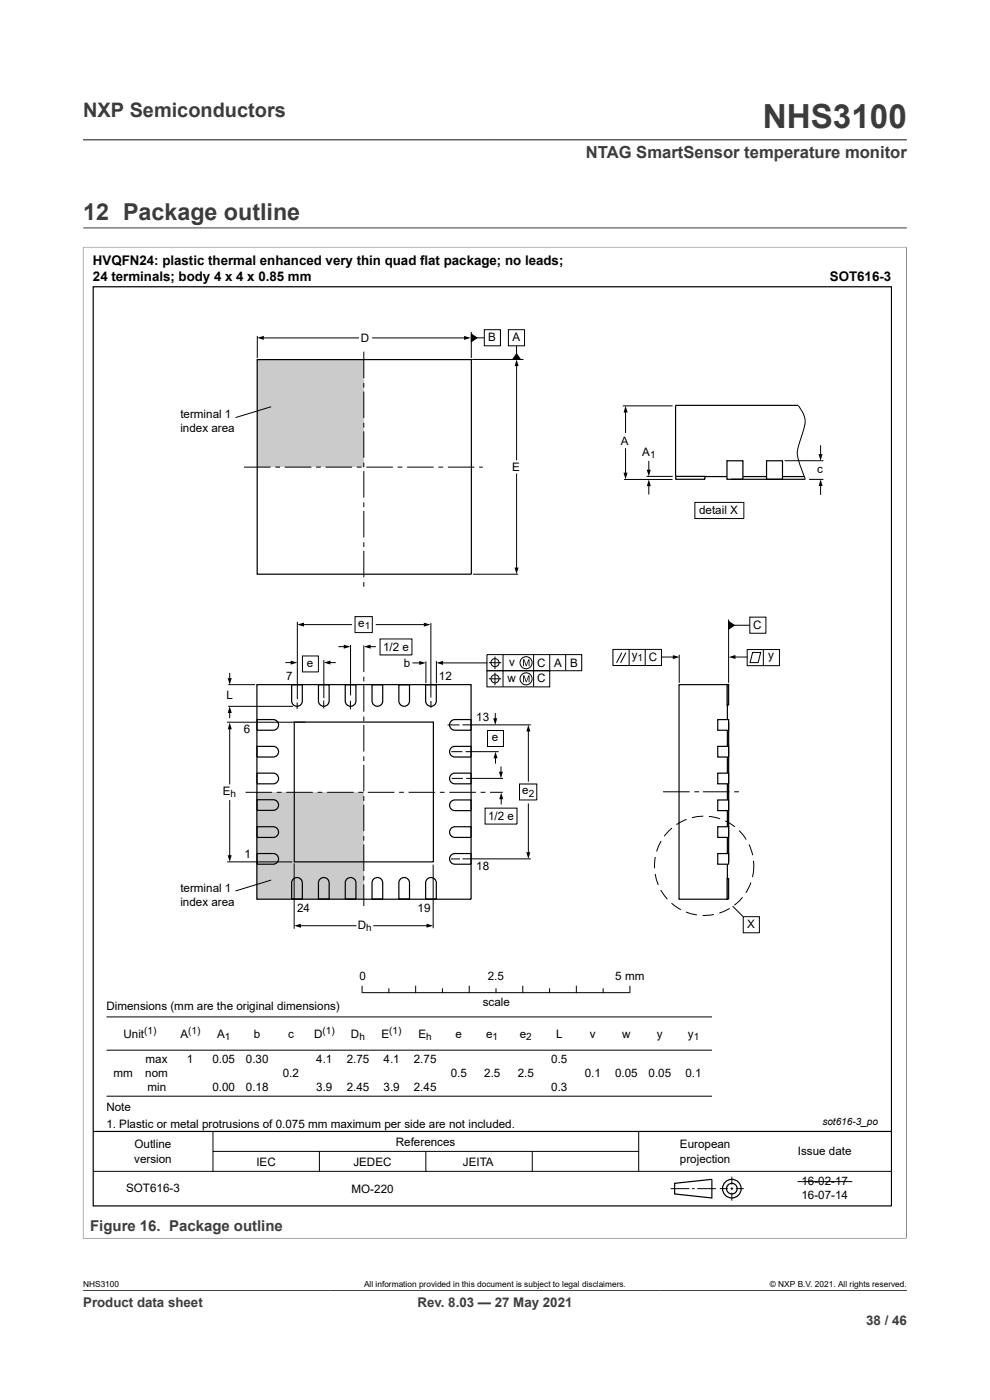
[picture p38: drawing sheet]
<svg xmlns="http://www.w3.org/2000/svg" width="210mm" height="297mm" viewBox="0 0 210 297" stroke-linecap="round" stroke-linejoin="round" font-family="sans-serif">
<defs><g id="words">
<text font-size="7.1" fill="#3c3c3c" x="161.8" y="27.2">NHS3100</text>
<text font-size="4.9" fill="#3c3c3c" x="17.6" y="46.6">12 Package outline</text>
<text font-size="4.2" fill="#3c3c3c" x="17.6" y="24.8">NXP Semiconductors</text>
<text font-size="3.5" fill="#3c3c3c" x="124.3" y="33.5">NTAG SmartSensor temperature monitor</text>
<text font-size="3.2" fill="#3c3c3c" x="19.1" y="261.2">Figure 16. Package outline</text>
<g font-size="2.8">
<text x="19.7" y="56.2">HVQFN24: plastic thermal enhanced very thin quad flat package; no leads;</text>
<text x="19.7" y="59.6">24 terminals; body 4 x 4 x 0.85 mm</text>
<text x="176" y="59.6">SOT616-3</text>
</g>
<g font-size="2.8" fill="#3c3c3c">
<text x="17.6" y="277.3">Product data sheet</text>
<text x="88.6" y="277.3">Rev. 8.03 — 27 May 2021</text>
<text x="183.7" y="281">38 / 46</text>
</g>
<g font-size="2.5">
<text x="76.5" y="72.6">D</text>
<text x="103.5" y="72.4">B</text>
<text x="108.7" y="72.4">A</text>
<text x="38.3" y="88.8">terminal 1</text>
<text x="38.3" y="91.7">index area</text>
<text x="131.7" y="94.4">A</text>
<text x="108.6" y="100">E</text>
<text x="136.2" y="96.6">A</text>
<text x="173.3" y="100.3">c</text>
<text x="148.3" y="109.1">detail X</text>
<text x="76" y="133">e</text>
<text x="159.8" y="133.5">C</text>
<text x="65.1" y="141.5">e</text>
<text x="81.2" y="138">1/2 e</text>
<text x="85.7" y="141.5">b</text>
<text x="108" y="141.3">v</text>
<text x="113.9" y="141.4">C</text>
<text x="117.6" y="141.4">A</text>
<text x="120.9" y="141.4">B</text>
<text x="134" y="139.8">y</text>
<text x="137.6" y="140.3">C</text>
<text x="163" y="139.8">y</text>
<text x="48" y="148.4">L</text>
<text x="60.7" y="144.3">7</text>
<text x="93.1" y="144.3">12</text>
<text x="107.7" y="144.7">w</text>
<text x="113.9" y="144.8">C</text>
<text x="51.7" y="155.4">6</text>
<text x="101" y="152.9">13</text>
<text x="104.4" y="157.3">e</text>
<text x="47.3" y="168.6">E</text>
<text x="103.5" y="174">1/2 e</text>
<text x="110.8" y="168.5">e</text>
<text x="51.8" y="182">1</text>
<text x="101" y="184.6">18</text>
<text x="38.3" y="189.2">terminal 1</text>
<text x="38.3" y="192.1">index area</text>
<text x="63" y="193.5">24</text>
<text x="75.9" y="197.1">D</text>
<text x="88.5" y="193.5">19</text>
<text x="158.5" y="197">X</text>
<text x="76.2" y="208">0</text>
<text x="103.5" y="208">2.5</text>
<text x="130.5" y="208">5 mm</text>
<text x="22.6" y="214.3">Dimensions (mm are the original dimensions)</text>
<text x="102.4" y="213.4">scale</text>
<text x="26.2" y="220.2">Unit</text>
<text x="38.3" y="220.2">A</text>
<text x="46.1" y="220.2">A</text>
<text x="53.9" y="220.2">b</text>
<text x="61.1" y="220.2">c</text>
<text x="66.6" y="220.2">D</text>
<text x="74.5" y="220.2">D</text>
<text x="80.9" y="220.2">E</text>
<text x="88.7" y="220.2">E</text>
<text x="96.6" y="220.2">e</text>
<text x="103.2" y="220.2">e</text>
<text x="110.3" y="220.2">e</text>
<text x="117.9" y="220.2">L</text>
<text x="125.1" y="220.2">v</text>
<text x="132" y="220.2">w</text>
<text x="139.3" y="220.2">y</text>
<text x="145.9" y="220.2">y</text>
<text x="30.9" y="225.5">max</text>
<text x="39.7" y="225.5">1</text>
<text x="45.1" y="225.5">0.05</text>
<text x="52.2" y="225.5">0.30</text>
<text x="67.1" y="225.5">4.1</text>
<text x="73.6" y="225.5">2.75</text>
<text x="81.4" y="225.5">4.1</text>
<text x="87.8" y="225.5">2.75</text>
<text x="116.9" y="225.5">0.5</text>
<text x="24.1" y="228.5">mm</text>
<text x="30.8" y="228.5">nom</text>
<text x="31.3" y="231.4">min</text>
<text x="45.1" y="231.4">0.00</text>
<text x="52.2" y="231.4">0.18</text>
<text x="60" y="228.5">0.2</text>
<text x="67.1" y="231.4">3.9</text>
<text x="73.6" y="231.4">2.45</text>
<text x="81.4" y="231.4">3.9</text>
<text x="87.8" y="231.4">2.45</text>
<text x="95.6" y="228.5">0.5</text>
<text x="102.7" y="228.5">2.5</text>
<text x="109.8" y="228.5">2.5</text>
<text x="116.9" y="231.4">0.3</text>
<text x="124" y="228.5">0.1</text>
<text x="130.5" y="228.5">0.05</text>
<text x="137.6" y="228.5">0.05</text>
<text x="145.4" y="228.5">0.1</text>
<text x="22.6" y="235.6">Note</text>
<text x="22.6" y="239.3">1. Plastic or metal protrusions of 0.075 mm maximum per side are not included.</text>
<text x="28.5" y="243.6">Outline</text>
<text x="84" y="243.1">References</text>
<text x="144.2" y="243.6">European</text>
<text x="169.3" y="245.1">Issue date</text>
<text x="28.5" y="246.6">version</text>
<text x="54.4" y="247.3">IEC</text>
<text x="75" y="247.3">JEDEC</text>
<text x="98.2" y="247.3">JEITA</text>
<text x="144.2" y="246.6">projection</text>
<text x="170" y="251.4">16-02-17</text>
<text x="26.8" y="253">SOT616-3</text>
<text x="74.6" y="253.2">MO-220</text>
<text x="170" y="254.4">16-07-14</text>
</g>
<g font-size="2.1">
<text x="137.9" y="97.1">1</text>
<text x="77.4" y="133.5">1</text>
<text x="135.2" y="140.3">1</text>
<text x="48.9" y="169.2">h</text>
<text x="112.2" y="169">2</text>
<text x="77.7" y="197.6">h</text>
<text x="30.6" y="219.4">(1)</text>
<text x="39.9" y="219.4">(1)</text>
<text x="47.7" y="220.7">1</text>
<text x="68.4" y="219.4">(1)</text>
<text x="76.2" y="220.7">h</text>
<text x="82.6" y="219.4">(1)</text>
<text x="90.4" y="220.7">h</text>
<text x="104.5" y="220.7">1</text>
<text x="111.6" y="220.7">2</text>
<text x="147.2" y="220.7">1</text>
<text x="174.5" y="238.7">sot616-3_po</text>
</g>
<g font-size="1.8">
<text x="17.6" y="273.1">NHS3100</text>
<text x="77.2" y="273.1">All information provided in this document is subject to legal disclaimers.</text>
<text x="163.3" y="273.1">© NXP B.V. 2021. All rights reserved.</text>
</g>
</g></defs>
<path d="M17.6 29.7h174.8M17.6 52.4h174.7M17.6 52.4v210.4M17.6 48.3h174.8M192.3 52.4v210.4M17.6 262.7h174.7" fill="none" stroke="#3c3c3c" stroke-width=".21"/>
<g fill="none" stroke="#000" stroke-width=".21">
<path d="M64.2 139.2h3.3v3.3h-3.3zM22.6 215.7h128.4M22.6 222.8h128.4M22.6 232.5h128.4M19.8 248.5h169.3M45.2 240v8.5M45.2 244.3h90.3M67.8 244.3v4.2M90.3 244.3v4.2M112.9 244.3v4.2M135.5 240v8.5M142.3 252.2h3.9"/>
<path d="M146.8 252.2h.5M147.9 252.2h4M152.7 252.2h1.7M155 252.2h.5M155.2 249.6v1.7M155.2 251.9v.5M155.2 253v1.7M156.1 252.2h1.7M169.2 250.7h11.6"/>
</g>
<g fill="none" stroke="#000" stroke-width=".25">
<path d="M19.8 60.8h169.3v195h-169.3zM19.8 240h169.3M143.1 251l7.9-.8v3.9l-7.9-.8z"/>
<circle cx="155.2" cy="252.2" r="1.13"/>
<circle cx="155.2" cy="252.2" r="1.98"/>
</g>
<g fill="#cbcbcb">
<path d="M54.5 168.1h22.7v22.6h-22.7z"/>
<path d="M54.6 76.3h22.5v22.8h-22.5z"/>
</g>
<g fill="none" stroke="#000" stroke-width=".25">
<path d="M54.6 76.3h45.4v45.5h-45.4zM169.3 86h-26v15.1h27.3M54.5 145.2h45.4v45.6h-45.4zM54.5 152.6h3.5a1.13 1.13 0 0 1 1.1 1.2 1.13 1.13 0 0 1-1.1 1.1h-3.5zM54.5 158.3h3.5a1.13 1.13 0 0 1 1.1 1.2 1.13 1.13 0 0 1-1.1 1.1h-3.5zM61.9 145.3h2.2v3.4a1.13 1.13 0 0 1-1.1 1.1 1.13 1.13 0 0 1-1.1-1.1zM67.6 145.3h2.2v3.4a1.13 1.13 0 0 1-1.1 1.1 1.13 1.13 0 0 1-1.1-1.1zM73.2 145.3h2.3v3.4a1.13 1.13 0 0 1-1.1 1.1 1.13 1.13 0 0 1-1.2-1.1zM78.9 145.3h2.3v3.4a1.13 1.13 0 0 1-1.2 1.1 1.13 1.13 0 0 1-1.1-1.1zM84.6 145.3h2.3v3.4a1.13 1.13 0 0 1-1.2 1.1 1.13 1.13 0 0 1-1.1-1.1zM90.3 145.3h2.3v3.4a1.13 1.13 0 0 1-1.2 1.1 1.13 1.13 0 0 1-1.1-1.1zM95.6 158.8l.5-.4 .4-.1h3.4v2.3h-3.4a1.13 1.13 0 0 1-1-.6 1.13 1.13 0 0 1 .1-1.2z"/>
<path d="M95.8 152.9l.7-.3h3.4v2.3h-3.4a1.13 1.13 0 0 1-1.1-.8 1.13 1.13 0 0 1 .4-1.2zM144 145.2h10.3v45.6h-10.3zM54.5 164h3.5a1.13 1.13 0 0 1 1.1 1.2 1.13 1.13 0 0 1-1.1 1.1h-3.5zM54.5 169.6h3.5a1.13 1.13 0 0 1 1.1 1.2 1.13 1.13 0 0 1-1.1 1.1h-3.5zM54.5 175.4h3.5a1.13 1.13 0 0 1 1.1 1.1 1.13 1.13 0 0 1-1.1 1.2h-3.5zM95.8 164.2l.7-.2h3.4v2.3h-3.4a1.13 1.13 0 0 1-1.1-.8 1.13 1.13 0 0 1 .4-1.3zM95.8 169.9l.7-.2h3.4v2.3h-3.4a1.13 1.13 0 0 1-1.1-.8 1.13 1.13 0 0 1 .4-1.3zM95.8 175.6l.7-.2h3.4v2.3h-3.4a1.14 1.14 0 0 1-1.1-.8 1.14 1.14 0 0 1 .4-1.3zM54.5 181.1h3.5a1.13 1.13 0 0 1 1.1 1.1 1.13 1.13 0 0 1-1.1 1.1h-3.5zM62.1 186.6a1.13 1.13 0 0 1 1.2-.4 1.13 1.13 0 0 1 .8 1.1v3.4h-2.2v-3.4zM68 186.4a1.13 1.13 0 0 1 1.2-.1 1.13 1.13 0 0 1 .6 1v3.4h-2.2v-3.4v-.4zM73.5 186.6a1.13 1.13 0 0 1 1.2-.4 1.13 1.13 0 0 1 .8 1.1v3.4h-2.3v-3.4z"/>
<path d="M79.1 186.6a1.13 1.13 0 0 1 1.3-.4 1.13 1.13 0 0 1 .8 1.1v3.4h-2.3v-3.4zM84.8 186.6a1.13 1.13 0 0 1 1.3-.4 1.13 1.13 0 0 1 .8 1.1v3.4h-2.3v-3.4zM90.5 186.6a1.13 1.13 0 0 1 1.3-.4 1.13 1.13 0 0 1 .8 1.1v3.4h-2.3v-3.4zM95.8 181.3l.7-.2h3.4v2.2h-3.4a1.13 1.13 0 0 1-1.1-.7 1.13 1.13 0 0 1 .4-1.3z"/>
</g>
<g fill="none" stroke="#000" stroke-width=".21">
<path d="M54.6 71.3v4.7M77.2 74.6v5.6M100 70.9l1.2 .8-1.2 .8zM100 70.4v5.5M100.1 76.3h10.9M100.5 71.7h2.2M102.7 69.9h3.5v3.5h-3.5zM107.8 69.9h3.5v3.5h-3.5zM109.6 73.4v2.3M109.6 75.1l.8 1.2h-1.6zM51.8 99.1h5.6M57.5 86.3l-7.5 2.3"/>
<path d="M58.4 99.1h1M60.4 99.1h5.6M67.1 99.1h1M69.1 99.1h5.6M75.7 99.1h1M77.2 81.2v1.1M77.2 83.1v5.6M77.2 89.7v1M77.2 91.5v5.6M77.2 98.1v1M77.2 99.9v5.7M77.7 99.1h5.6"/>
<path d="M84.3 99.1h1.1M86.4 99.1h5.6M93 99.1h1M95 99.1h5.6M101.6 99.1h.8M132.1 86.1h10.6M166.4 97.7h8.3M169.3 86.1a5.2 5.2 0 0 1 1 5.7l-.7 1.9a5.6 5.6 0 0 0 .1 4.8l1.1 3.1M77.2 106.6v1M77.2 108.4v5.6M77.2 115v1M77.2 116.8v5.7"/>
<path d="M132.4 101.7h10.3M137.1 101.1h5.6M147.4 106.6h10.4v3.4h-10.4zM171.6 101.7h3.1M63.1 131.9v16.4M74.4 136.8v10.7M77.2 123.5v1M77.2 136.9v5.7M91.4 132.2v15.8M100.4 121.8h9.5M130 137.8h10.3v3.4h-10.3zM131.9 138.5l-1.1 2.1"/>
<path d="M132.8 138.5l-1.2 2.1M133.4 137.8v3.4M136.9 137.8v3.4M144.1 138.9v6M154.6 131.8l1.2 .8-1.2 .9zM154.6 131.4v13.5M155.1 132.6h3.9M158.5 137.8h6.8v3.4h-6.8zM159 130.9h3.5v3.4h-3.5zM159.6 138.4h1.8l-.6 2.2h-1.7zM161.9 137.8v3.4M48.2 153.2h16.6"/>
<path d="M48.4 149.8h13.8M48.4 145.2h5.7M63 149v1.4M68.7 148.6v1.7M68.7 140v8.1M74.3 148.6v1.9M77.2 143.6v1M77.2 145.4v5.6M77.2 152v1M77.2 153.8v5.6M90.4 140.3v4.6M91.4 148.7v1.5"/>
<path d="M92.6 140.2v4.8M94.9 153.8h2.6M95.7 159.5h2.4M98.1 153.8h14.5M98.8 159.5h7M52.1 168.1h5.6M58.7 168.1h1M60.7 168.1h5.7M67.4 168.1h1M69.4 168.1h5.6M76 168.1h1M77.1 168.1h.1"/>
<path d="M77.2 160.4v1.1M77.2 162.3v5.6M77.2 168.9v1M77.2 170.7v5.6M77.2 177.3v1M77.2 179.2v5.6M78 168.1h5.7M84.7 168.1h1M86.7 168.1h5.6M93.3 168.1h1M95.3 168.1h5.6M95.8 165.1h2.4"/>
<path d="M98.9 165.1h7.8M101.9 168.1h1.1M104 168.1h2.6M140.2 178.4l-.9 2.2M140.7 168h5.6M142.5 175.7l-1.6 1.7M145.6 173.8l-2.1 1.1M147.3 168h1M149.1 168h5.6M149.2 173.1l-2.4 .4M150.4 173.2l2.3 .5M153.8 174.1l2.1 1.3"/>
<path d="M155.7 168h1M156.8 176.2l1.5 1.9M158.9 179.2l.7 2.2M48.2 182.8h13.8M57.5 186.7l-7.5 2.3M62.4 183.2v13.8M77.2 185.8v1M77.2 187.6v4.6M91.9 183.4v13.5M95.6 182.2h2M98.1 182.2h14.5M139 185.4l.6 2.3"/>
<path d="M139 181.8l-.1 2.4M140.2 188.8l1.4 2M142.4 191.6l2 1.4M145.5 193.5l2.3 .6M151.4 194l-2.4 .2M154.8 192.7l-2.2 1M155.4 192.2l2.2 2.2M157.5 190.4l-1.7 1.6M157.7 194.5h3.4v3.4h-3.4zM159.3 187.2l-1.1 2.2M159.8 182.6l.1 1.1-.3 2.4M76.8 209.2v1.4"/>
<path d="M76.8 210.6h56.8M82.5 209.8v.8M88.2 209.2v1.4M93.8 209.8v.8M99.5 209.2v1.4M105.2 209.8v.8M110.9 209.2v1.4M116.6 209.8v.8M122.3 209.2v1.4M127.9 209.8v.8M133.6 209.2v1.4"/>
</g>
<path d="M100 70.9l1.2 .8-1.2 .8zM109.6 75.1l.8 1.2h-1.6zM154.6 131.8l1.2 .8-1.2 .9z" fill="#000"/>
<path d="M154.2 97.7h3.4v4h-3.4z" fill="#fefefe"/>
<path d="M154.2 97.7h3.4v4h-3.4z" fill="none" stroke="#000" stroke-width=".25"/>
<path d="M143.3 101.1h6.2v.6h-6.2z" fill="#fefefe"/>
<path d="M143.3 101.1h6.2v.6h-6.2z" fill="none" stroke="#000" stroke-width=".25"/>
<path d="M162.6 97.7h3.4v4h-3.4z" fill="#fefefe"/>
<path d="M162.6 97.7h3.4v4h-3.4z" fill="none" stroke="#000" stroke-width=".25"/>
<g fill="none" stroke="#000" stroke-width=".21">
<path d="M103.3 138.9h20.1v3.4h-20.1zM105 139.3v2.6M106.7 138.9v6.8M113.2 138.9v6.8M116.6 138.9v3.4M120 138.9v3.3M103.3 142.3h13.3v3.4h-13.3zM103.7 140.6h2.6M103.7 144h2.6M105 142.7v2.7"/>
<circle cx="105" cy="140.6" r=".86"/>
<circle cx="105" cy="144" r=".86"/>
<circle cx="111.6" cy="140.6" r="1.28"/>
<circle cx="111.6" cy="144" r="1.28"/>
</g>
<path d="M110.9 139.9h.3l.4 1.2 .5-1.2h.2v1.4h-.2v-1.2l-.4 1.2h-.2l-.4-1.2v1.2h-.2zM110.9 143.3h.3l.4 1.2 .5-1.2h.2v1.4h-.2v-1.2l-.4 1.2h-.2l-.4-1.2v1.2h-.2z" fill="#000"/>
<path d="M152.2 181.1h2.4v2.2h-2.4z" fill="#fefefe"/>
<path d="M152.2 181.1h2.4v2.2h-2.4z" fill="none" stroke="#000" stroke-width=".25"/>
<path d="M152.2 175.4h2.4v2.2h-2.4z" fill="#fefefe"/>
<path d="M152.2 175.4h2.4v2.2h-2.4z" fill="none" stroke="#000" stroke-width=".25"/>
<path d="M152.2 169.7h2.4v2.3h-2.4z" fill="#fefefe"/>
<path d="M152.2 169.7h2.4v2.3h-2.4z" fill="none" stroke="#000" stroke-width=".25"/>
<path d="M152.2 164h2.4v2.3h-2.4z" fill="#fefefe"/>
<path d="M152.2 164h2.4v2.3h-2.4z" fill="none" stroke="#000" stroke-width=".25"/>
<path d="M152.2 158.3h2.4v2.3h-2.4z" fill="#fefefe"/>
<path d="M152.2 158.3h2.4v2.3h-2.4z" fill="none" stroke="#000" stroke-width=".25"/>
<path d="M152.2 152.7h2.4v2.2h-2.4z" fill="#fefefe"/>
<path d="M152.2 152.7h2.4v2.2h-2.4z" fill="none" stroke="#000" stroke-width=".25"/>
<path d="M154.3 145.2h.3v4.4h-.3z" fill="#fefefe"/>
<path d="M154.3 145.2h.3v4.4h-.3z" fill="none" stroke="#000" stroke-width=".25"/>
<path d="M154.3 186.4h.3v4.3h-.3z" fill="#fefefe"/>
<path d="M155.1 101.7h15.7M62.4 153.2h29.5v29.6h-29.5zM154.6 153.2v29.6M154.3 186.4h.3v4.3h-.3z" fill="none" stroke="#000" stroke-width=".25"/>
<g fill="none" stroke="#000" stroke-width=".21">
<path d="M55.7 71.7h20.3M79 71.7h19.7M109.6 77.4v20.1M132.7 87.2v4.6M132.7 95.2v5.4M137.6 97.9v2M174.1 94.6v2M109.6 100.6v20.1M137.6 102.8v2M174.1 102.8v2.1M64.2 132.5h10.4M71.9 137.2h1.3"/>
<path d="M75.3 130.8h3.7v3.4h-3.7zM78.3 137.2h1.3M79.8 132.5h10.4M80.6 135.6h6.8v3.3h-6.8zM140.3 139.4h2.7M155.7 139.4h2.8M48.7 151v1.3M48.7 154.4v11.9M48.7 142.9v1.2M60.7 140.6h1.2M69.8 140.6h1.3M87.6 140.6h1.6"/>
<path d="M93.7 140.6h9.6M103.4 155h3.4v3.4h-3.4zM105.1 151.4v1.3M112.1 154.9v10.8M48.7 169.8v11.9M102.9 171.4h6.8v3.4h-6.8zM105.1 160.6v1.3M106.3 162.7v1.3M106.3 169.3v1.3M110.2 166.3h3.7v3.4h-3.7zM112.1 170.6v10.5M63.5 196.4h12"/>
<path d="M79.3 196.4h11.5"/>
</g>
<g fill="#000">
<path d="M54.6 71.7l1.4-.5v.9zM98.4 71.3l1.4 .4-1.4 .4zM109.6 76.3l.4 1.4h-.8zM132.7 86.1l.4 1.4h-.8zM137.2 99.6h.8l-.4 1.5zM173.6 96.3h.9l-.4 1.4zM132.3 100.3h.8l-.4 1.4zM137.6 101.7l.5 1.4h-.9zM174.1 101.7l.4 1.4h-.8zM63.1 132.5l1.4-.4v.8zM72.9 136.8l1.4 .4-1.4 .4zM77.2 137.2l1.4-.4v.8z"/>
<path d="M89.9 132.1l1.4 .4-1.4 .4zM109.1 120.4h.9l-.4 1.4zM142.7 139l1.4 .4-1.4 .4zM154.6 139.4l1.4-.4v.8zM48.3 143.9h.8l-.4 1.4zM48.7 153.3l.5 1.4h-.9zM48.7 149.8l.5 1.5h-.9zM61.7 140.2l1.4 .4-1.4 .4zM68.7 140.6l1.4-.5v.9zM88.9 140.2l1.5 .4-1.5 .5zM92.6 140.6l1.4-.4v.8zM104.6 152.4h.9l-.4 1.4z"/>
<path d="M112.1 153.8l.4 1.4h-.8zM105.1 159.5l.4 1.4h-.8zM105.8 163.7h.9l-.4 1.4zM106.3 168.1l.4 1.4h-.8zM48.3 181.4h.8l-.4 1.4zM62.4 196.4l1.4-.4v.8zM90.5 196l1.4 .4-1.4 .4zM111.6 180.8h.9l-.4 1.4z"/>
</g>
<path d="M17.6 273.8h174.8" fill="none" stroke="#3c3c3c" stroke-width=".21"/>
<use href="#words"/>
</svg>
